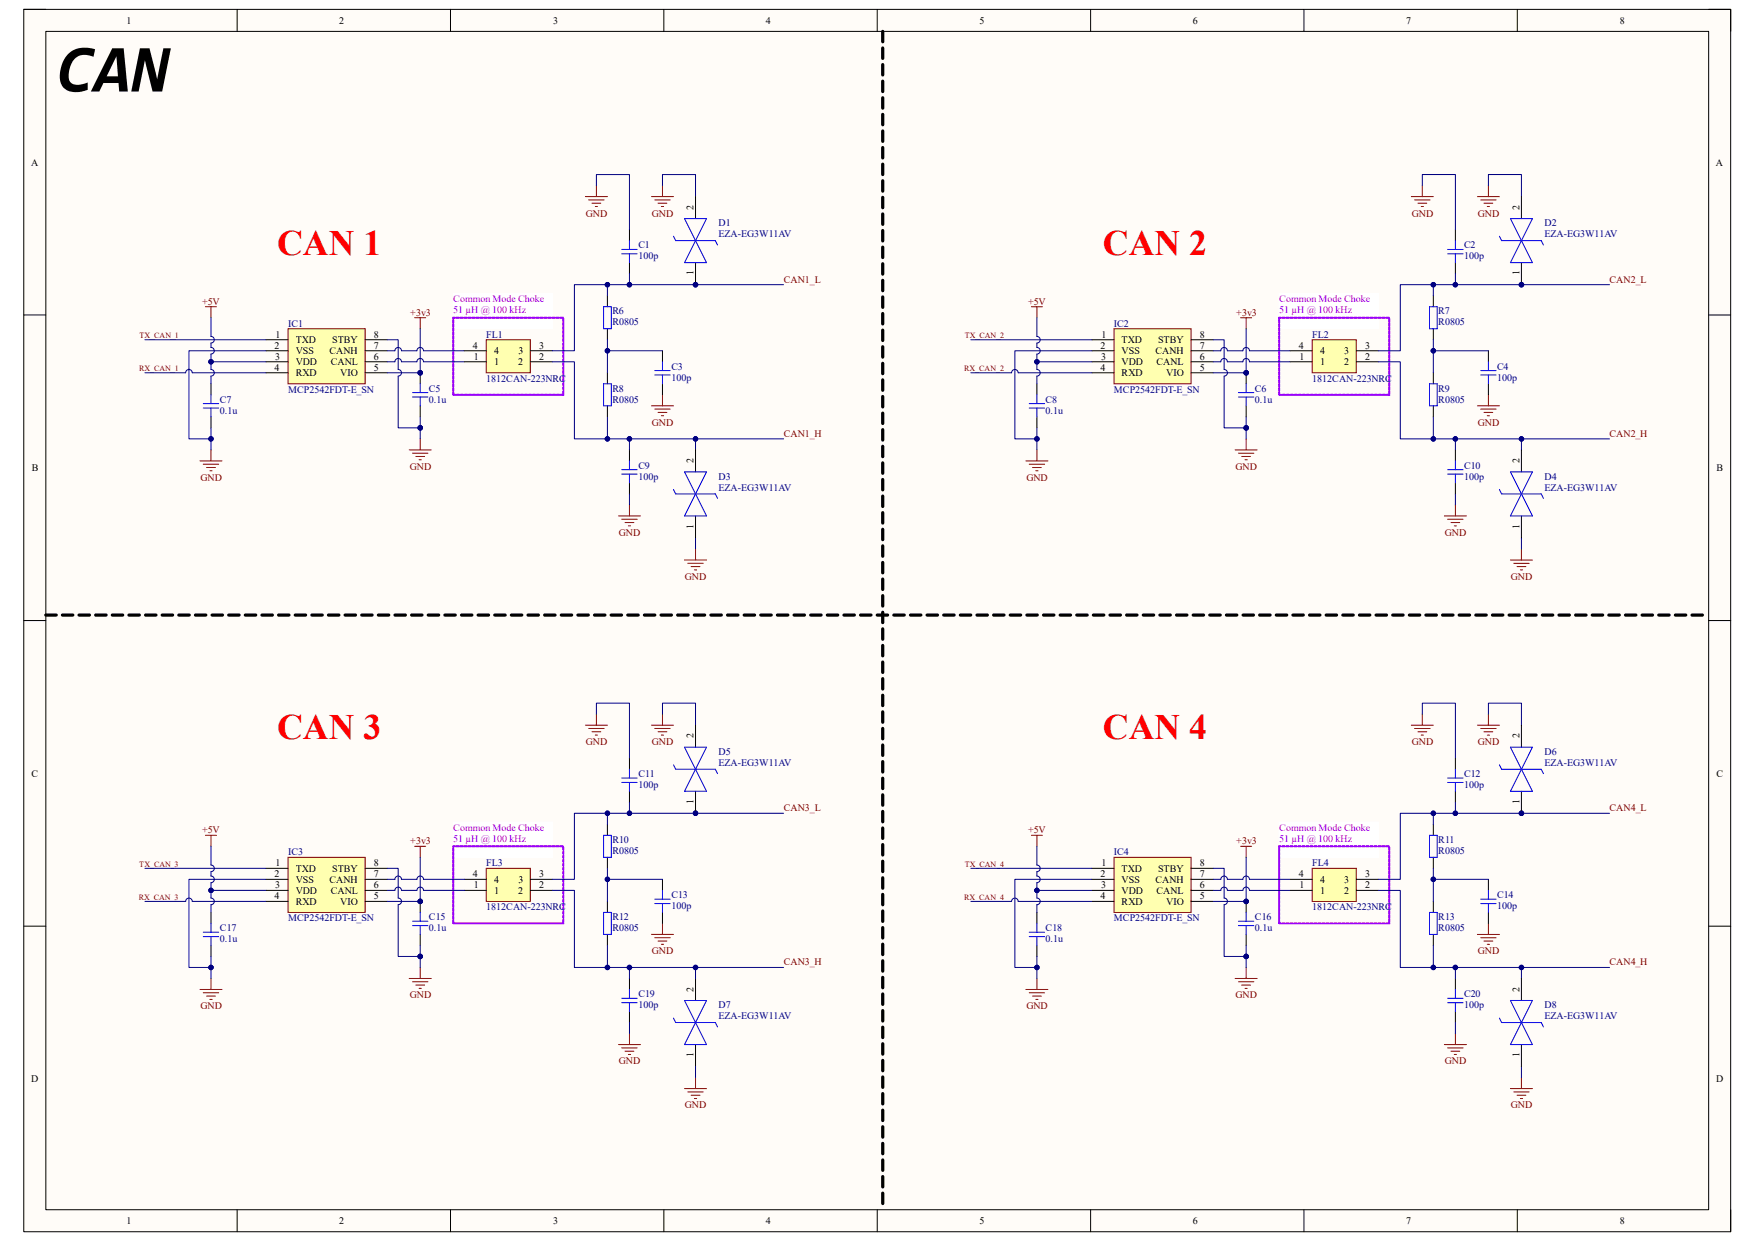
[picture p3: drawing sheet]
<svg xmlns="http://www.w3.org/2000/svg" width="297mm" height="210mm" viewBox="0 0 297 210" stroke-linecap="round" stroke-linejoin="round" font-family="sans-serif">
<defs><g id="words">
<text font-size="11.5" x="9.6" y="15.5">CAN</text>
<g font-size="6.1" fill="#f00">
<text x="46.9" y="43.1">CAN 1</text>
<text x="186.6" y="43.1">CAN 2</text>
<text x="46.9" y="125.1">CAN 3</text>
<text x="186.6" y="125.1">CAN 4</text>
</g>
<g font-size="1.7">
<text x="21.4" y="4">1</text>
<text x="57.4" y="4">2</text>
<text x="93.6" y="4">3</text>
<text x="129.6" y="4">4</text>
<text x="165.8" y="4">5</text>
<text x="201.8" y="4">6</text>
<text x="238" y="4">7</text>
<text x="274.1" y="4">8</text>
<text x="5.3" y="28">A</text>
<text x="290.4" y="28">A</text>
<text x="117.3" y="35.5" transform="rotate(-90 117.3 35.5)">2</text>
<text x="257.1" y="35.5" transform="rotate(-90 257.1 35.5)">2</text>
<text x="117.3" y="46.6" transform="rotate(-90 117.3 46.6)">1</text>
<text x="257.1" y="46.6" transform="rotate(-90 257.1 46.6)">1</text>
<text x="46.5" y="59">2</text>
<text x="46.6" y="57.1">1</text>
<text x="50" y="58.1">TXD</text>
<text x="50" y="59.9">VSS</text>
<text x="55.8" y="59.9">CANH</text>
<text x="56.2" y="58.1">STBY</text>
<text x="63.3" y="57.1">8</text>
<text x="63.3" y="59">7</text>
<text x="80" y="59">4</text>
<text x="83.6" y="59.9">4</text>
<text x="87.8" y="59.9">3</text>
<text x="91.2" y="59">3</text>
<text x="186.3" y="59">2</text>
<text x="186.4" y="57.1">1</text>
<text x="189.8" y="58.1">TXD</text>
<text x="189.8" y="59.9">VSS</text>
<text x="195.5" y="59.9">CANH</text>
<text x="196" y="58.1">STBY</text>
<text x="203.1" y="57.1">8</text>
<text x="203.1" y="59">7</text>
<text x="219.8" y="59">4</text>
<text x="223.4" y="59.9">4</text>
<text x="227.5" y="59.9">3</text>
<text x="231" y="59">3</text>
<text x="46.5" y="62.7">4</text>
<text x="46.6" y="60.9">3</text>
<text x="50" y="61.8">VDD</text>
<text x="50" y="63.7">RXD</text>
<text x="56" y="61.8">CANL</text>
<text x="57.6" y="63.7">VIO</text>
<text x="63.3" y="60.9">6</text>
<text x="63.3" y="62.7">5</text>
<text x="80.2" y="60.9">1</text>
<text x="83.6" y="61.8">1</text>
<text x="87.7" y="61.8">2</text>
<text x="91.2" y="60.9">2</text>
<text x="186.3" y="62.7">4</text>
<text x="186.4" y="60.9">3</text>
<text x="189.8" y="61.8">VDD</text>
<text x="189.8" y="63.7">RXD</text>
<text x="195.7" y="61.8">CANL</text>
<text x="197.4" y="63.7">VIO</text>
<text x="203.1" y="60.9">6</text>
<text x="203.1" y="62.7">5</text>
<text x="219.9" y="60.9">1</text>
<text x="223.4" y="61.8">1</text>
<text x="227.5" y="61.8">2</text>
<text x="231" y="60.9">2</text>
<text x="5.4" y="79.8">B</text>
<text x="117.3" y="78.4" transform="rotate(-90 117.3 78.4)">2</text>
<text x="257.1" y="78.4" transform="rotate(-90 257.1 78.4)">2</text>
<text x="290.5" y="79.8">B</text>
<text x="117.3" y="89.4" transform="rotate(-90 117.3 89.4)">1</text>
<text x="257.1" y="89.4" transform="rotate(-90 257.1 89.4)">1</text>
<text x="117.3" y="125" transform="rotate(-90 117.3 125)">2</text>
<text x="257.1" y="125" transform="rotate(-90 257.1 125)">2</text>
<text x="5.3" y="131.4">C</text>
<text x="290.5" y="131.4">C</text>
<text x="117.3" y="136" transform="rotate(-90 117.3 136)">1</text>
<text x="257.1" y="136" transform="rotate(-90 257.1 136)">1</text>
<text x="46.5" y="148.5">2</text>
<text x="46.6" y="146.6">1</text>
<text x="50" y="147.5">TXD</text>
<text x="50" y="149.4">VSS</text>
<text x="55.8" y="149.4">CANH</text>
<text x="56.2" y="147.5">STBY</text>
<text x="63.3" y="146.6">8</text>
<text x="63.3" y="148.5">7</text>
<text x="80" y="148.5">4</text>
<text x="83.6" y="149.4">4</text>
<text x="87.8" y="149.4">3</text>
<text x="91.2" y="148.5">3</text>
<text x="186.3" y="148.5">2</text>
<text x="186.4" y="146.6">1</text>
<text x="189.8" y="147.5">TXD</text>
<text x="189.8" y="149.4">VSS</text>
<text x="195.5" y="149.4">CANH</text>
<text x="196" y="147.5">STBY</text>
<text x="203.1" y="146.6">8</text>
<text x="203.1" y="148.5">7</text>
<text x="219.8" y="148.5">4</text>
<text x="223.4" y="149.4">4</text>
<text x="227.5" y="149.4">3</text>
<text x="231" y="148.5">3</text>
<text x="46.5" y="152.2">4</text>
<text x="46.6" y="150.3">3</text>
<text x="50" y="151.3">VDD</text>
<text x="50" y="153.1">RXD</text>
<text x="56" y="151.3">CANL</text>
<text x="57.6" y="153.1">VIO</text>
<text x="63.3" y="150.3">6</text>
<text x="63.3" y="152.2">5</text>
<text x="80.2" y="150.3">1</text>
<text x="83.6" y="151.3">1</text>
<text x="87.7" y="151.3">2</text>
<text x="91.2" y="150.3">2</text>
<text x="186.3" y="152.2">4</text>
<text x="186.4" y="150.3">3</text>
<text x="189.8" y="151.3">VDD</text>
<text x="189.8" y="153.1">RXD</text>
<text x="195.7" y="151.3">CANL</text>
<text x="197.4" y="153.1">VIO</text>
<text x="203.1" y="150.3">6</text>
<text x="203.1" y="152.2">5</text>
<text x="219.9" y="150.3">1</text>
<text x="223.4" y="151.3">1</text>
<text x="227.5" y="151.3">2</text>
<text x="231" y="150.3">2</text>
<text x="117.3" y="167.8" transform="rotate(-90 117.3 167.8)">2</text>
<text x="257.1" y="167.8" transform="rotate(-90 257.1 167.8)">2</text>
<text x="117.3" y="178.9" transform="rotate(-90 117.3 178.9)">1</text>
<text x="257.1" y="178.9" transform="rotate(-90 257.1 178.9)">1</text>
<text x="5.3" y="183.2">D</text>
<text x="290.4" y="183.2">D</text>
<text x="21.4" y="207.2">1</text>
<text x="57.4" y="207.2">2</text>
<text x="93.6" y="207.2">3</text>
<text x="129.6" y="207.2">4</text>
<text x="165.8" y="207.2">5</text>
<text x="201.8" y="207.2">6</text>
<text x="238" y="207.2">7</text>
<text x="274.1" y="207.2">8</text>
</g>
<g font-size="1.7" fill="#800000">
<text x="99.1" y="36.7">GND</text>
<text x="110.3" y="36.7">GND</text>
<text x="238.9" y="36.7">GND</text>
<text x="250.1" y="36.7">GND</text>
<text x="132.6" y="47.8">CAN1_L</text>
<text x="272.4" y="47.8">CAN2_L</text>
<text x="34.2" y="51.6">+5V</text>
<text x="69.4" y="53.4">+3v3</text>
<text x="174" y="51.6">+5V</text>
<text x="209.2" y="53.4">+3v3</text>
<text x="110.3" y="72.1">GND</text>
<text x="132.6" y="73.9">CAN1_H</text>
<text x="250.1" y="72.1">GND</text>
<text x="272.4" y="73.9">CAN2_H</text>
<text x="33.9" y="81.4">GND</text>
<text x="69.3" y="79.5">GND</text>
<text x="173.7" y="81.4">GND</text>
<text x="209.1" y="79.5">GND</text>
<text x="104.7" y="90.7">GND</text>
<text x="244.5" y="90.7">GND</text>
<text x="115.9" y="98.1">GND</text>
<text x="255.7" y="98.1">GND</text>
<text x="99.1" y="126.1">GND</text>
<text x="110.3" y="126.1">GND</text>
<text x="238.9" y="126.1">GND</text>
<text x="250.1" y="126.1">GND</text>
<text x="132.6" y="137.3">CAN3_L</text>
<text x="272.4" y="137.3">CAN4_L</text>
<text x="34.2" y="141">+5V</text>
<text x="69.4" y="142.9">+3v3</text>
<text x="174" y="141">+5V</text>
<text x="209.2" y="142.9">+3v3</text>
<text x="110.3" y="161.5">GND</text>
<text x="250.1" y="161.5">GND</text>
<text x="132.6" y="163.4">CAN3_H</text>
<text x="272.4" y="163.4">CAN4_H</text>
<text x="33.9" y="170.8">GND</text>
<text x="69.3" y="169">GND</text>
<text x="173.7" y="170.8">GND</text>
<text x="209.1" y="169">GND</text>
<text x="104.7" y="180.1">GND</text>
<text x="244.5" y="180.1">GND</text>
<text x="115.9" y="187.6">GND</text>
<text x="255.7" y="187.6">GND</text>
</g>
<g font-size="1.7" fill="#000080">
<text x="121.6" y="38.3">D1</text>
<text x="121.6" y="40.2">EZA-EG3W11AV</text>
<text x="261.4" y="38.3">D2</text>
<text x="261.4" y="40.2">EZA-EG3W11AV</text>
<text x="108" y="42">C1</text>
<text x="108" y="43.9">100p</text>
<text x="247.8" y="42">C2</text>
<text x="247.8" y="43.9">100p</text>
<text x="103.6" y="53.2">R6</text>
<text x="243.4" y="53.2">R7</text>
<text x="48.8" y="55.3">IC1</text>
<text x="82.3" y="57.1">FL1</text>
<text x="103.6" y="55.1">R0805</text>
<text x="188.5" y="55.3">IC2</text>
<text x="222.1" y="57.1">FL2</text>
<text x="243.4" y="55.1">R0805</text>
<text x="82.3" y="64.6">1812CAN-223NRC</text>
<text x="113.6" y="62.6">C3</text>
<text x="113.6" y="64.4">100p</text>
<text x="222.1" y="64.6">1812CAN-223NRC</text>
<text x="253.4" y="62.6">C4</text>
<text x="253.4" y="64.4">100p</text>
<text x="37.2" y="68.2">C7</text>
<text x="37.2" y="70">0.1u</text>
<text x="48.8" y="66.5">MCP2542FDT-E_SN</text>
<text x="72.6" y="66.3">C5</text>
<text x="72.6" y="68.2">0.1u</text>
<text x="103.6" y="66.3">R8</text>
<text x="103.6" y="68.2">R0805</text>
<text x="177" y="68.2">C8</text>
<text x="177" y="70">0.1u</text>
<text x="188.5" y="66.5">MCP2542FDT-E_SN</text>
<text x="212.4" y="66.3">C6</text>
<text x="212.4" y="68.2">0.1u</text>
<text x="243.4" y="66.3">R9</text>
<text x="243.4" y="68.2">R0805</text>
<text x="108" y="79.3">C9</text>
<text x="108" y="81.2">100p</text>
<text x="121.6" y="81.2">D3</text>
<text x="121.6" y="83.1">EZA-EG3W11AV</text>
<text x="247.8" y="79.3">C10</text>
<text x="247.8" y="81.2">100p</text>
<text x="261.4" y="81.2">D4</text>
<text x="261.4" y="83.1">EZA-EG3W11AV</text>
<text x="108" y="131.5">C11</text>
<text x="121.6" y="127.8">D5</text>
<text x="121.6" y="129.6">EZA-EG3W11AV</text>
<text x="247.8" y="131.5">C12</text>
<text x="261.4" y="127.8">D6</text>
<text x="261.4" y="129.6">EZA-EG3W11AV</text>
<text x="108" y="133.3">100p</text>
<text x="247.8" y="133.3">100p</text>
<text x="103.6" y="142.7">R10</text>
<text x="243.4" y="142.7">R11</text>
<text x="48.8" y="144.7">IC3</text>
<text x="82.3" y="146.6">FL3</text>
<text x="103.6" y="144.6">R0805</text>
<text x="188.5" y="144.7">IC4</text>
<text x="222.1" y="146.6">FL4</text>
<text x="243.4" y="144.6">R0805</text>
<text x="48.8" y="155.9">MCP2542FDT-E_SN</text>
<text x="72.6" y="155.7">C15</text>
<text x="82.3" y="154.1">1812CAN-223NRC</text>
<text x="103.6" y="155.7">R12</text>
<text x="113.6" y="152">C13</text>
<text x="113.6" y="153.9">100p</text>
<text x="188.5" y="155.9">MCP2542FDT-E_SN</text>
<text x="212.4" y="155.7">C16</text>
<text x="222.1" y="154.1">1812CAN-223NRC</text>
<text x="243.4" y="155.7">R13</text>
<text x="253.4" y="152">C14</text>
<text x="253.4" y="153.9">100p</text>
<text x="37.2" y="157.6">C17</text>
<text x="37.2" y="159.5">0.1u</text>
<text x="72.6" y="157.6">0.1u</text>
<text x="103.6" y="157.6">R0805</text>
<text x="177" y="157.6">C18</text>
<text x="177" y="159.5">0.1u</text>
<text x="212.4" y="157.6">0.1u</text>
<text x="243.4" y="157.6">R0805</text>
<text x="108" y="168.8">C19</text>
<text x="108" y="170.6">100p</text>
<text x="121.6" y="170.6">D7</text>
<text x="121.6" y="172.5">EZA-EG3W11AV</text>
<text x="247.8" y="168.8">C20</text>
<text x="247.8" y="170.6">100p</text>
<text x="261.4" y="170.6">D8</text>
<text x="261.4" y="172.5">EZA-EG3W11AV</text>
</g>
<g font-size="1.7" fill="#90f">
<text x="76.7" y="51.2">Common Mode Choke</text>
<text x="76.7" y="53">51 µH @ 100 kHz</text>
<text x="216.5" y="51.2">Common Mode Choke</text>
<text x="216.5" y="53">51 µH @ 100 kHz</text>
<text x="76.7" y="140.6">Common Mode Choke</text>
<text x="76.7" y="142.5">51 µH @ 100 kHz</text>
<text x="216.5" y="140.6">Common Mode Choke</text>
<text x="216.5" y="142.5">51 µH @ 100 kHz</text>
</g>
<g font-size="1.4" fill="#800000">
<text x="23.6" y="57.2">TX_CAN_1</text>
<text x="163.3" y="57.2">TX_CAN_2</text>
<text x="23.5" y="62.8">RX_CAN_1</text>
<text x="163.2" y="62.8">RX_CAN_2</text>
<text x="23.6" y="146.7">TX_CAN_3</text>
<text x="163.3" y="146.7">TX_CAN_4</text>
<text x="23.5" y="152.3">RX_CAN_3</text>
<text x="163.2" y="152.3">RX_CAN_4</text>
</g>
</g></defs>
<path d="M4 1.6h288.9v206.8h-288.9z" fill-rule="evenodd" fill="#fffcf8"/>
<path d="M4 1.6h288.9v206.8h-288.9z" fill="none" stroke="#000" stroke-width=".17"/>
<path d="M7.8 5.3h281.4v199.4h-281.4z" fill-rule="evenodd" fill="#fffcf8"/>
<g fill="none" stroke="#000" stroke-width=".17">
<path d="M4 1.6h3.7M7.8 5.3h281.4v199.4h-281.4zM40.1 1.6v3.7M76.2 1.6v3.7M112.3 1.6v3.7M148.5 1.6v3.7M184.6 1.6v3.7M220.7 1.6v3.7M256.8 1.6v3.7M289.2 1.6h3.7v3.7M4 53.3h3.7M289.2 53.3h3.7"/>
<path d="M4 105h3.8M289.2 105h3.7M4 156.7h3.8M289.2 156.7h3.7M40.1 204.7v3.7M76.2 204.7v3.7M112.4 204.7v3.7M148.5 204.7v3.7M184.6 204.7v3.7M220.7 204.7v3.7M256.8 204.7v3.7M292.9 204.7v3.7"/>
</g>
<path d="M76.7 49.7h16.8v5.9h-16.8z" fill-rule="evenodd" fill="#fff"/>
<path d="M76.7 49.7h16.8v5.9h-16.8z" fill="none" stroke="#fff" stroke-width=".17"/>
<path d="M106.5 38.9v1.8M102.8 50v1.9M102.8 55.6v1.9M106.5 44.4v1.9M112.1 59.4v1.8M102.8 63.1v1.8M102.8 68.7v1.8M106.5 76.1v1.9M112.1 64.9v1.9M106.5 81.7v1.9" fill="none" stroke="#000" stroke-width=".17"/>
<g fill="none" stroke="#00f" stroke-width=".17">
<path d="M102.1 51.9h1.4v3.7h-1.4zM105.2 42.2h2.6M105.2 43h2.6M106.5 40.7v1.5M106.5 43v1.4M102.1 64.9h1.4v3.8h-1.4zM105.2 79.5h2.6M106.5 78v1.5M110.8 62.7h2.6M110.8 63.5h2.6M112.1 61.2v1.5M112.1 63.5v1.4"/>
<path d="M105.2 80.2h2.6M106.5 80.2v1.5"/>
</g>
<g fill="none" stroke="#800000" stroke-width=".17">
<path d="M99.1 33.3h3.7M99.6 33.8h2.6M100.2 34.4h1.5M100.7 34.9h.4M100.9 31.4v1.9M110.3 33.3h3.7M110.8 33.8h2.6M111.4 34.4h1.5M111.9 34.9h.4M112.1 31.4v1.9M34.8 51.9h1.8M35.7 51.9v1.9"/>
<path d="M110.3 68.7h3.7M110.8 69.2h2.6M111.4 69.8h1.5M111.9 70.4h.4M112.1 66.8v1.9M104.7 87.3h3.7M105.2 87.9h2.6M105.8 88.4h1.5M106.3 89h.4M106.5 85.4v1.9M115.8 94.8h3.8M116.4 95.3h2.6"/>
<path d="M117 95.9h1.5M117.5 96.4h.4M117.7 92.9v1.9"/>
</g>
<circle cx="71.1" cy="63.1" r=".37" fill="#000080"/>
<circle cx="71.1" cy="63.1" r=".37" fill="none" stroke="#000080" stroke-width=".17"/>
<path d="M71.1 63.1v1.8M71.1 68.7v1.8" fill="none" stroke="#000" stroke-width=".17"/>
<circle cx="71.1" cy="63.1" r=".37" fill="#000080"/>
<circle cx="71.1" cy="63.1" r=".37" fill="none" stroke="#000080" stroke-width=".17"/>
<path d="M34.4 69h2.6M34.4 68.3h2.6M35.7 66.8v1.5M35.7 69v1.5M69.8 67.2h2.6M69.8 66.4h2.6M71.1 64.9v1.5M71.1 67.2v1.5" fill="none" stroke="#00f" stroke-width=".17"/>
<path d="M35.7 64.9v1.9M35.7 70.5v1.9" fill="none" stroke="#000" stroke-width=".17"/>
<path d="M70.2 53.8h1.8M71.1 53.8v1.8M33.8 78h3.8M34.4 78.6h2.6M35 79.1h1.5M35.5 79.7h.4M35.7 76.1v1.9M69.3 76.1h3.7M69.8 76.7h2.6M70.4 77.2h1.5M70.9 77.8h.4M71.1 74.3v1.8" fill="none" stroke="#800000" stroke-width=".17"/>
<path d="M48.7 55.6h13.1v9.3h-13.1z" fill-rule="evenodd" fill="#ffffb0"/>
<path d="M48.7 55.6h13.1v9.3h-13.1z" fill="none" stroke="#800000" stroke-width=".17"/>
<path d="M45 57.5h3.7M45 59.4h3.7M61.8 57.5h3.7M61.8 59.4h3.7M45 61.2h3.7M45 63.1h3.7M61.8 61.2h3.7M61.8 63.1h3.7" fill="none" stroke="#000" stroke-width=".17"/>
<path d="M76.6 66.3h.2v.5h-.2zM76.6 65.6h.2v.5h-.2zM76.6 64.9h.2v.6h-.2zM76.6 64.3h.2v.5h-.2zM76.6 63.6h.2v.5h-.2zM76.6 62.9h.2v.5h-.2zM76.6 62.2h.2v.5h-.2zM76.6 61.6h.2v.5h-.2zM76.6 60.9h.2v.5h-.2zM76.6 60.2h.2v.5h-.2zM76.6 59.5h.2v.5h-.2zM76.6 58.9h.2v.5h-.2zM76.6 58.2h.2v.5h-.2zM76.6 57.5h.2v.5h-.2zM76.6 56.8h.2v.5h-.2zM76.6 56.1h.2v.6h-.2zM76.6 55.5h.2v.5h-.2zM76.6 54.8h.2v.5h-.2zM76.6 54.1h.2v.5h-.2zM76.6 53.7h.4v.2h-.3l.1-.1v.1h-.2zM77.2 53.7h.5v.2h-.5zM77.9 53.7h.5v.2h-.5zM78.6 53.7h.5v.2h-.5zM79.2 53.7h.5v.2h-.5zM79.9 53.7h.5v.2h-.5zM80.6 53.7h.5v.2h-.5zM81.3 53.7h.5v.2h-.5zM81.9 53.7h.6v.2h-.6zM82.6 53.7h.5v.2h-.5zM83.3 53.7h.5v.2h-.5zM84 53.7h.5v.2h-.5zM84.7 53.7h.5v.2h-.5zM85.3 53.7h.5v.2h-.5zM86 53.7h.5v.2h-.5zM86.7 53.7h.5v.2h-.5zM87.4 53.7h.5v.2h-.5zM88 53.7h.6v.2h-.6zM88.7 53.7h.5v.2h-.5zM89.4 53.7h.5v.2h-.5zM90.1 53.7h.5v.2h-.5zM90.8 53.7h.5v.2h-.5zM91.4 53.7h.5v.2h-.5zM92.1 53.7h.5v.2h-.5zM92.8 53.7h.5v.2h-.5zM93.5 53.7h.5v.2h-.5zM94.1 53.7h.5v.2h-.5zM94.8 53.7h.5v.2h-.5zM95.3 53.9h.1v.5h-.1zM95.3 54.6h.1v.5h-.1zM95.3 55.3h.1v.5h-.1zM95.3 56h.1v.5h-.1zM95.3 56.6h.1v.5h-.1zM95.3 57.3h.1v.5h-.1zM95.3 58h.1v.5h-.1zM95.3 58.7h.1v.5h-.1zM95.3 59.3h.1v.5h-.1zM95.3 60h.1v.5h-.1zM95.3 60.7h.1v.5h-.1zM95.3 61.4h.1v.5h-.1zM95.3 62.1h.1v.5h-.1zM95.3 62.7h.1v.5h-.1zM95.3 63.4h.1v.5h-.1zM95.3 64.1h.1v.5h-.1zM95.3 64.8h.1v.5h-.1zM95.3 65.4h.1v.5h-.1zM95.3 66.1h.1v.5h-.1zM94.9 66.7h.4v.1h.1v.1h-.5zM94.2 66.7h.5v.2h-.5zM93.5 66.7h.5v.2h-.5zM92.8 66.7h.5v.2h-.5zM92.1 66.7h.6v.2h-.6zM91.5 66.7h.5v.2h-.5zM90.8 66.7h.5v.2h-.5zM90.1 66.7h.5v.2h-.5zM89.4 66.7h.5v.2h-.5zM88.8 66.7h.5v.2h-.5zM88.1 66.7h.5v.2h-.5zM87.4 66.7h.5v.2h-.5zM86.7 66.7h.5v.2h-.5zM86.1 66.7h.5v.2h-.5zM85.4 66.7h.5v.2h-.5zM84.7 66.7h.5v.2h-.5zM84 66.7h.5v.2h-.5zM83.3 66.7h.6v.2h-.6zM82.7 66.7h.5v.2h-.5zM82 66.7h.5v.2h-.5zM81.3 66.7h.5v.2h-.5zM80.6 66.7h.5v.2h-.5zM80 66.7h.5v.2h-.5zM79.3 66.7h.5v.2h-.5zM78.6 66.7h.5v.2h-.5zM77.9 66.7h.5v.2h-.5zM77.2 66.7h.6v.2h-.6zM76.7 66.7h.4v.2h-.4z" fill="#90f" stroke="#90f" stroke-width=".17"/>
<path d="M76.7 139.1h16.8v6h-16.8z" fill-rule="evenodd" fill="#fff"/>
<path d="M76.7 139.1h16.8v6h-16.8z" fill="none" stroke="#fff" stroke-width=".17"/>
<path d="M102.8 139.5v1.9M106.5 128.3v1.9M106.5 133.9v1.9M102.8 145.1v1.8M102.8 152.5v1.9M102.8 158.1v1.9M112.1 148.8v1.9M112.1 154.4v1.9M106.5 165.6v1.8M106.5 171.2v1.8" fill="none" stroke="#000" stroke-width=".17"/>
<g fill="none" stroke="#00f" stroke-width=".17">
<path d="M105.2 131.7h2.6M105.2 132.4h2.6M106.5 130.2v1.5M106.5 132.4v1.5M102.1 141.4h1.4v3.7h-1.4zM102.1 154.4h1.4v3.7h-1.4zM110.8 152.2h2.6M110.8 152.9h2.6M112.1 150.7v1.5M112.1 152.9v1.5M105.2 168.9h2.6M105.2 169.7h2.6"/>
<path d="M106.5 167.4v1.5M106.5 169.7v1.5"/>
</g>
<g fill="none" stroke="#800000" stroke-width=".17">
<path d="M99.1 122.7h3.7M99.6 123.3h2.6M100.2 123.8h1.5M100.7 124.4h.4M100.9 120.9v1.8M110.3 122.7h3.7M110.8 123.3h2.6M111.4 123.8h1.5M111.9 124.4h.4M112.1 120.9v1.8M34.8 141.4h1.8M35.7 141.4v1.8"/>
<path d="M110.3 158.1h3.7M110.8 158.7h2.6M111.4 159.3h1.5M111.9 159.8h.4M112.1 156.3v1.8M104.7 176.8h3.7M105.2 177.3h2.6M105.8 177.9h1.5M106.3 178.4h.4M106.5 174.9v1.9M115.8 184.2h3.8M116.4 184.8h2.6"/>
<path d="M117 185.3h1.5M117.5 185.9h.4M117.7 182.4v1.8"/>
</g>
<circle cx="71.1" cy="152.5" r=".37" fill="#000080"/>
<circle cx="71.1" cy="152.5" r=".37" fill="none" stroke="#000080" stroke-width=".17"/>
<path d="M71.1 152.5v1.9M71.1 158.1v1.9" fill="none" stroke="#000" stroke-width=".17"/>
<circle cx="71.1" cy="152.5" r=".37" fill="#000080"/>
<circle cx="71.1" cy="152.5" r=".37" fill="none" stroke="#000080" stroke-width=".17"/>
<path d="M34.4 158.5h2.6M34.4 157.8h2.6M35.7 156.3v1.5M35.7 158.5v1.5M69.8 156.6h2.6M69.8 155.9h2.6M71.1 154.4v1.5M71.1 156.6v1.5" fill="none" stroke="#00f" stroke-width=".17"/>
<path d="M35.7 154.4v1.9M35.7 160v1.9" fill="none" stroke="#000" stroke-width=".17"/>
<path d="M70.2 143.2h1.8M71.1 143.2v1.9M33.8 167.4h3.8M34.4 168h2.6M35 168.6h1.5M35.5 169.1h.4M35.7 165.6v1.8M69.3 165.6h3.7M69.8 166.1h2.6M70.4 166.7h1.5M70.9 167.3h.4M71.1 163.7v1.9" fill="none" stroke="#800000" stroke-width=".17"/>
<path d="M48.8 145.1h13v9.3h-13z" fill-rule="evenodd" fill="#ffffb0"/>
<path d="M48.8 145.1h13v9.3h-13z" fill="none" stroke="#800000" stroke-width=".17"/>
<path d="M45 146.9h3.8M45 148.8h3.8M45 150.7h3.8M45 152.5h3.8M61.8 146.9h3.7M61.8 148.8h3.7M61.8 150.7h3.7M61.8 152.5h3.7" fill="none" stroke="#000" stroke-width=".17"/>
<path d="M76.6 155.8h.2v.5h-.2zM76.6 155.1h.2v.5h-.2zM76.6 154.4h.2v.5h-.2zM76.6 153.7h.2v.5h-.2zM76.6 153.1h.2v.5h-.2zM76.6 152.4h.2v.5h-.2zM76.6 151.7h.2v.5h-.2zM76.6 151h.2v.5h-.2zM76.6 150.3h.2v.5h-.2zM76.6 149.7h.2v.5h-.2zM76.6 149h.2v.5h-.2zM76.6 148.3h.2v.5h-.2zM76.6 147.6h.2v.5h-.2zM76.6 147h.2v.5h-.2zM76.6 146.3h.2v.5h-.2zM76.6 145.6h.2v.5h-.2zM76.6 144.9h.2v.5h-.2zM76.6 144.2h.2v.6h-.2zM76.6 143.6h.2v.5h-.2zM76.6 143.1h.4v.2h-.3l.1-.1v.2h-.2zM77.2 143.1h.5v.2h-.5zM77.9 143.1h.5v.2h-.5zM78.6 143.1h.5v.2h-.5zM79.2 143.1h.5v.2h-.5zM79.9 143.1h.5v.2h-.5zM80.6 143.1h.5v.2h-.5zM81.3 143.1h.5v.2h-.5zM81.9 143.1h.6v.2h-.6zM82.6 143.1h.5v.2h-.5zM83.3 143.1h.5v.2h-.5zM84 143.1h.5v.2h-.5zM84.7 143.1h.5v.2h-.5zM85.3 143.1h.5v.2h-.5zM86 143.1h.5v.2h-.5zM86.7 143.1h.5v.2h-.5zM87.4 143.1h.5v.2h-.5zM88 143.1h.6v.2h-.6zM88.7 143.1h.5v.2h-.5zM89.4 143.1h.5v.2h-.5zM90.1 143.1h.5v.2h-.5zM90.8 143.1h.5v.2h-.5zM91.4 143.1h.5v.2h-.5zM92.1 143.1h.5v.2h-.5zM92.8 143.1h.5v.2h-.5zM93.5 143.1h.5v.2h-.5zM94.1 143.1h.5v.2h-.5zM94.8 143.1h.5v.2h-.5zM95.3 143.4h.1v.5h-.1zM95.3 144.1h.1v.5h-.1zM95.3 144.7h.1v.5h-.1zM95.3 145.4h.1v.5h-.1zM95.3 146.1h.1v.5h-.1zM95.3 146.8h.1v.5h-.1zM95.3 147.4h.1v.5h-.1zM95.3 148.1h.1v.5h-.1zM95.3 148.8h.1v.5h-.1zM95.3 149.5h.1v.5h-.1zM95.3 150.2h.1v.5h-.1zM95.3 150.8h.1v.5h-.1zM95.3 151.5h.1v.5h-.1zM95.3 152.2h.1v.5h-.1zM95.3 152.9h.1v.5h-.1zM95.3 153.5h.1v.5h-.1zM95.3 154.2h.1v.5h-.1zM95.3 154.9h.1v.5h-.1zM95.3 155.6h.1v.5h-.1zM94.9 156.2h.4v.1l.1-.1v.2h-.5zM94.2 156.2h.5v.2h-.5zM93.5 156.2h.5v.2h-.5zM92.8 156.2h.5v.2h-.5zM92.1 156.2h.6v.2h-.6zM91.5 156.2h.5v.2h-.5zM90.8 156.2h.5v.2h-.5zM90.1 156.2h.5v.2h-.5zM89.4 156.2h.5v.2h-.5zM88.8 156.2h.5v.2h-.5zM88.1 156.2h.5v.2h-.5zM87.4 156.2h.5v.2h-.5zM86.7 156.2h.5v.2h-.5zM86.1 156.2h.5v.2h-.5zM85.4 156.2h.5v.2h-.5zM84.7 156.2h.5v.2h-.5zM84 156.2h.5v.2h-.5zM83.3 156.2h.6v.2h-.6zM82.7 156.2h.5v.2h-.5zM82 156.2h.5v.2h-.5zM81.3 156.2h.5v.2h-.5zM80.6 156.2h.5v.2h-.5zM80 156.2h.5v.2h-.5zM79.3 156.2h.5v.2h-.5zM78.6 156.2h.5v.2h-.5zM77.9 156.2h.5v.2h-.5zM77.2 156.2h.6v.2h-.6zM76.7 156.2h.4v.2h-.4z" fill="#90f" stroke="#90f" stroke-width=".17"/>
<g fill="none" stroke="#000" stroke-width=".55">
<path d="M149.4 5.3v1.8M149.4 8.1v1.8M149.4 10.9v1.8M149.4 13.7v1.8M149.4 16.5v1.8M149.4 19.4v1.7M149.4 22.2v1.7M149.4 25v1.7M149.4 27.8v1.7M149.4 30.6v1.7M149.4 33.4v1.8M149.4 36.2v1.8"/>
<path d="M149.4 39v1.8M149.4 41.8v1.8M149.4 44.6v1.8M149.4 47.4v1.8M149.4 50.2v1.8M149.4 53.1v1.7M149.4 55.9v1.7M149.4 58.7v1.7M149.4 61.5v1.7M149.4 64.3v1.8M149.4 67.1v1.8M149.4 69.9v1.8"/>
<path d="M149.4 72.7v1.8M149.4 75.5v1.8M149.4 78.3v1.8M149.4 81.1v1.8M149.4 84v1.7M149.4 86.8v1.7M149.4 89.6v1.7M149.4 92.4v1.7M149.4 95.2v1.7M149.4 98v1.8M7.8 104.1h1.7M10.6 104.1h1.7"/>
<path d="M13.4 104.1h1.7M16.2 104.1h1.8M19 104.1h1.8M21.8 104.1h1.8M24.6 104.1h1.8M27.4 104.1h1.8M30.3 104.1h1.7M33.1 104.1h1.7M35.9 104.1h1.8M38.7 104.1h1.8M41.5 104.1h1.8M44.3 104.1h1.8"/>
<path d="M47.1 104.1h1.8M50 104.1h1.7M52.8 104.1h1.7M55.6 104.1h1.8M58.4 104.1h1.8M61.2 104.1h1.8M64 104.1h1.8M66.8 104.1h1.8M69.7 104.1h1.7M72.5 104.1h1.7M75.3 104.1h1.7M78.1 104.1h1.8"/>
<path d="M80.9 104.1h1.8M83.7 104.1h1.8M86.5 104.1h1.8M89.4 104.1h1.7M92.2 104.1h1.7M95 104.1h1.7M97.8 104.1h1.8M100.6 104.1h1.8M103.4 104.1h1.8M106.2 104.1h1.8M109.1 104.1h1.7M111.9 104.1h1.7"/>
<path d="M114.7 104.1h1.7M117.5 104.1h1.8M120.3 104.1h1.8M123.1 104.1h1.8M125.9 104.1h1.8M128.8 104.1h1.7M131.6 104.1h1.7M134.4 104.1h1.7M137.2 104.1h1.8M140 104.1h1.8M142.8 104.1h1.8M145.6 104.1h1.8"/>
<path d="M148.5 104.1h1.7M149.4 100.8v1.8M149.4 103.6v1.8M149.4 106.4v1.8M149.4 109.2v1.8M149.4 112v1.8M149.4 114.9v1.7M149.4 117.7v1.7M151.3 104.1h1.7M154.1 104.1h1.7M156.9 104.1h1.8M159.7 104.1h1.8"/>
<path d="M162.5 104.1h1.8M165.3 104.1h1.8M168.2 104.1h1.7M171 104.1h1.7M173.8 104.1h1.7M176.6 104.1h1.8M179.4 104.1h1.8M182.2 104.1h1.8M185 104.1h1.8M187.9 104.1h1.7M190.7 104.1h1.7M193.5 104.1h1.7"/>
<path d="M196.3 104.1h1.8M199.1 104.1h1.8M201.9 104.1h1.8M204.7 104.1h1.8M207.6 104.1h1.7M210.4 104.1h1.7M213.2 104.1h1.7M216 104.1h1.8M218.8 104.1h1.8M221.6 104.1h1.8M224.4 104.1h1.8M227.3 104.1h1.7"/>
<path d="M230.1 104.1h1.7M232.9 104.1h1.7M235.7 104.1h1.8M238.5 104.1h1.8M241.3 104.1h1.8M244.1 104.1h1.8M247 104.1h1.7M249.8 104.1h1.7M252.6 104.1h1.7M255.4 104.1h1.8M258.2 104.1h1.8M261 104.1h1.8"/>
<path d="M263.8 104.1h1.8M266.7 104.1h1.7M269.5 104.1h1.7M272.3 104.1h1.7M275.1 104.1h1.7M277.9 104.1h1.8M280.7 104.1h1.8M283.5 104.1h1.8M286.4 104.1h1.7M149.4 120.5v1.7M149.4 123.3v1.7M149.4 126.1v1.7"/>
<path d="M149.4 128.9v1.7M149.4 131.7v1.8M149.4 134.5v1.8M149.4 137.3v1.8M149.4 140.1v1.8M149.4 142.9v1.8M149.4 145.7v1.8M149.4 148.6v1.7M149.4 151.4v1.7M149.4 154.2v1.7M149.4 157v1.7M149.4 159.8v1.7"/>
<path d="M149.4 162.6v1.7M149.4 165.4v1.8M149.4 168.2v1.8M149.4 171v1.8M149.4 173.8v1.8M149.4 176.6v1.8M149.4 179.5v1.7M149.4 182.3v1.7M149.4 185.1v1.7M149.4 187.9v1.7M149.4 190.7v1.7M149.4 193.5v1.8"/>
<path d="M149.4 196.3v1.8M149.4 199.1v1.8M149.4 201.9v1.8"/>
</g>
<path d="M216.5 49.7h16.8v5.9h-16.8z" fill-rule="evenodd" fill="#fff"/>
<path d="M216.5 49.7h16.8v5.9h-16.8z" fill="none" stroke="#fff" stroke-width=".17"/>
<path d="M246.3 38.9v1.8M242.6 50v1.9M242.6 55.6v1.9M246.3 44.4v1.9M251.9 59.4v1.8M242.6 63.1v1.8M242.6 68.7v1.8M246.3 76.1v1.9M251.9 64.9v1.9M246.3 81.7v1.9" fill="none" stroke="#000" stroke-width=".17"/>
<g fill="none" stroke="#00f" stroke-width=".17">
<path d="M241.9 51.9h1.3v3.7h-1.3zM245 42.2h2.6M245 43h2.6M246.3 40.7v1.5M246.3 43v1.4M241.9 64.9h1.3v3.8h-1.3zM245 79.5h2.6M246.3 78v1.5M250.6 62.7h2.6M250.6 63.5h2.6M251.9 61.2v1.5M251.9 63.5v1.4"/>
<path d="M245 80.2h2.6M246.3 80.2v1.5"/>
</g>
<g fill="none" stroke="#800000" stroke-width=".17">
<path d="M238.8 33.3h3.8M239.4 33.8h2.6M240 34.4h1.5M240.5 34.9h.4M240.7 31.4v1.9M250 33.3h3.8M250.6 33.8h2.6M251.1 34.4h1.5M251.7 34.9h.4M251.9 31.4v1.9M174.6 51.9h1.8M175.5 51.9v1.9"/>
<path d="M250 68.7h3.8M250.6 69.2h2.6M251.1 69.8h1.5M251.7 70.4h.4M251.9 66.8v1.9M244.4 87.3h3.8M245 87.9h2.6M245.6 88.4h1.4M246.1 89h.4M246.3 85.4v1.9M255.6 94.8h3.7M256.2 95.3h2.6"/>
<path d="M256.7 95.9h1.5M257.3 96.4h.4M257.5 92.9v1.9"/>
</g>
<circle cx="210.9" cy="63.1" r=".37" fill="#000080"/>
<circle cx="210.9" cy="63.1" r=".37" fill="none" stroke="#000080" stroke-width=".17"/>
<path d="M210.9 63.1v1.8M210.9 68.7v1.8" fill="none" stroke="#000" stroke-width=".17"/>
<circle cx="210.9" cy="63.1" r=".37" fill="#000080"/>
<circle cx="210.9" cy="63.1" r=".37" fill="none" stroke="#000080" stroke-width=".17"/>
<path d="M174.2 69.1h2.6M174.2 68.3h2.6M175.5 66.8v1.5M175.5 69.1v1.4M209.6 67.2h2.6M209.6 66.4h2.6M210.9 64.9v1.5M210.9 67.2v1.5" fill="none" stroke="#00f" stroke-width=".17"/>
<path d="M175.5 64.9v1.9M175.5 70.5v1.9" fill="none" stroke="#000" stroke-width=".17"/>
<path d="M210 53.8h1.8M210.9 53.8v1.8M173.6 78h3.7M174.2 78.6h2.6M174.7 79.1h1.5M175.3 79.7h.4M175.5 76.1v1.9M209 76.1h3.8M209.6 76.7h2.6M210.1 77.2h1.5M210.7 77.8h.4M210.9 74.3v1.8" fill="none" stroke="#800000" stroke-width=".17"/>
<path d="M188.5 55.6h13.1v9.3h-13.1z" fill-rule="evenodd" fill="#ffffb0"/>
<path d="M188.5 55.6h13.1v9.3h-13.1z" fill="none" stroke="#800000" stroke-width=".17"/>
<path d="M184.8 57.5h3.7M184.8 59.4h3.7M201.6 57.5h3.7M201.6 59.4h3.7M184.8 61.2h3.7M184.8 63.1h3.7M201.6 61.2h3.7M201.6 63.1h3.7" fill="none" stroke="#000" stroke-width=".17"/>
<path d="M216.4 66.3h.2v.5h-.2zM216.4 65.6h.2v.5h-.2zM216.4 64.9h.2v.6h-.2zM216.4 64.3h.2v.5h-.2zM216.4 63.6h.2v.5h-.2zM216.4 62.9h.2v.5h-.2zM216.4 62.2h.2v.5h-.2zM216.4 61.6h.2v.5h-.2zM216.4 60.9h.2v.5h-.2zM216.4 60.2h.2v.5h-.2zM216.4 59.5h.2v.5h-.2zM216.4 58.9h.2v.5h-.2zM216.4 58.2h.2v.5h-.2zM216.4 57.5h.2v.5h-.2zM216.4 56.8h.2v.5h-.2zM216.4 56.1h.2v.6h-.2zM216.4 55.5h.2v.5h-.2zM216.4 54.8h.2v.5h-.2zM216.4 54.1h.2v.5h-.2zM216.4 53.7h.4v.2h-.3l.1-.1v.1h-.2zM217 53.7h.5v.2h-.5zM217.7 53.7h.5v.2h-.5zM218.3 53.7h.5v.2h-.5zM219 53.7h.5v.2h-.5zM219.7 53.7h.5v.2h-.5zM220.4 53.7h.5v.2h-.5zM221 53.7h.6v.2h-.6zM221.7 53.7h.5v.2h-.5zM222.4 53.7h.5v.2h-.5zM223.1 53.7h.5v.2h-.5zM223.8 53.7h.5v.2h-.5zM224.4 53.7h.5v.2h-.5zM225.1 53.7h.5v.2h-.5zM225.8 53.7h.5v.2h-.5zM226.5 53.7h.5v.2h-.5zM227.1 53.7h.5v.2h-.5zM227.8 53.7h.5v.2h-.5zM228.5 53.7h.5v.2h-.5zM229.2 53.7h.5v.2h-.5zM229.8 53.7h.6v.2h-.6zM230.5 53.7h.5v.2h-.5zM231.2 53.7h.5v.2h-.5zM231.9 53.7h.5v.2h-.5zM232.6 53.7h.5v.2h-.5zM233.2 53.7h.5v.2h-.5zM233.9 53.7h.5v.2h-.5zM234.6 53.7h.5v.2h-.5zM235 53.9h.2v.5h-.2zM235 54.6h.2v.5h-.2zM235 55.3h.2v.5h-.2zM235 56h.2v.5h-.2zM235 56.6h.2v.5h-.2zM235 57.3h.2v.5h-.2zM235 58h.2v.5h-.2zM235 58.7h.2v.5h-.2zM235 59.3h.2v.5h-.2zM235 60h.2v.5h-.2zM235 60.7h.2v.5h-.2zM235 61.4h.2v.5h-.2zM235 62.1h.2v.5h-.2zM235 62.7h.2v.5h-.2zM235 63.4h.2v.5h-.2zM235 64.1h.2v.5h-.2zM235 64.8h.2v.5h-.2zM235 65.4h.2v.5h-.2zM235 66.1h.2v.5h-.2zM234.6 66.7h.5l-.1 .1h.2v.1h-.6zM234 66.7h.5v.2h-.5zM233.3 66.7h.5v.2h-.5zM232.6 66.7h.5v.2h-.5zM231.9 66.7h.5v.2h-.5zM231.2 66.7h.6v.2h-.6zM230.6 66.7h.5v.2h-.5zM229.9 66.7h.5v.2h-.5zM229.2 66.7h.5v.2h-.5zM228.5 66.7h.5v.2h-.5zM227.9 66.7h.5v.2h-.5zM227.2 66.7h.5v.2h-.5zM226.5 66.7h.5v.2h-.5zM225.8 66.7h.5v.2h-.5zM225.1 66.7h.6v.2h-.6zM224.5 66.7h.5v.2h-.5zM223.8 66.7h.5v.2h-.5zM223.1 66.7h.5v.2h-.5zM222.4 66.7h.5v.2h-.5zM221.8 66.7h.5v.2h-.5zM221.1 66.7h.5v.2h-.5zM220.4 66.7h.5v.2h-.5zM219.7 66.7h.5v.2h-.5zM219.1 66.7h.5v.2h-.5zM218.4 66.7h.5v.2h-.5zM217.7 66.7h.5v.2h-.5zM217 66.7h.5v.2h-.5zM216.5 66.7h.4v.2h-.4z" fill="#90f" stroke="#90f" stroke-width=".17"/>
<path d="M216.5 139.1h16.8v6h-16.8z" fill-rule="evenodd" fill="#fff"/>
<path d="M216.5 139.1h16.8v6h-16.8z" fill="none" stroke="#fff" stroke-width=".17"/>
<path d="M242.6 139.5v1.9M246.3 128.3v1.9M246.3 133.9v1.9M242.6 145.1v1.8M242.6 152.5v1.9M242.6 158.1v1.9M251.9 148.8v1.9M251.9 154.4v1.9M246.3 165.6v1.8M246.3 171.2v1.8" fill="none" stroke="#000" stroke-width=".17"/>
<g fill="none" stroke="#00f" stroke-width=".17">
<path d="M245 131.7h2.6M245 132.4h2.6M246.3 130.2v1.5M246.3 132.4v1.5M241.9 141.4h1.3v3.7h-1.3zM241.9 154.4h1.3v3.7h-1.3zM250.6 152.2h2.6M250.6 152.9h2.6M251.9 150.7v1.5M251.9 152.9v1.5M245 168.9h2.6M245 169.7h2.6"/>
<path d="M246.3 167.4v1.5M246.3 169.7v1.5"/>
</g>
<g fill="none" stroke="#800000" stroke-width=".17">
<path d="M238.8 122.7h3.8M239.4 123.3h2.6M240 123.8h1.5M240.5 124.4h.4M240.7 120.9v1.8M250 122.7h3.8M250.6 123.3h2.6M251.1 123.8h1.5M251.7 124.4h.4M251.9 120.9v1.8M174.6 141.4h1.8M175.5 141.4v1.8"/>
<path d="M250 158.1h3.8M250.6 158.7h2.6M251.1 159.3h1.5M251.7 159.8h.4M251.9 156.3v1.8M244.4 176.8h3.8M245 177.3h2.6M245.6 177.9h1.4M246.1 178.4h.4M246.3 174.9v1.9M255.6 184.2h3.7M256.2 184.8h2.6"/>
<path d="M256.7 185.3h1.5M257.3 185.9h.4M257.5 182.4v1.8"/>
</g>
<circle cx="210.9" cy="152.5" r=".37" fill="#000080"/>
<circle cx="210.9" cy="152.5" r=".37" fill="none" stroke="#000080" stroke-width=".17"/>
<path d="M210.9 152.5v1.9M210.9 158.1v1.9" fill="none" stroke="#000" stroke-width=".17"/>
<circle cx="210.9" cy="152.5" r=".37" fill="#000080"/>
<circle cx="210.9" cy="152.5" r=".37" fill="none" stroke="#000080" stroke-width=".17"/>
<path d="M174.2 158.5h2.6M174.2 157.8h2.6M175.5 156.3v1.5M175.5 158.5v1.5M209.6 156.6h2.6M209.6 155.9h2.6M210.9 154.4v1.5M210.9 156.6v1.5" fill="none" stroke="#00f" stroke-width=".17"/>
<path d="M175.5 154.4v1.9M175.5 160v1.9" fill="none" stroke="#000" stroke-width=".17"/>
<path d="M210 143.2h1.8M210.9 143.2v1.9M173.6 167.4h3.7M174.2 168h2.6M174.7 168.6h1.5M175.3 169.1h.4M175.5 165.6v1.8M209 165.6h3.8M209.6 166.1h2.6M210.1 166.7h1.5M210.7 167.3h.4M210.9 163.7v1.9" fill="none" stroke="#800000" stroke-width=".17"/>
<path d="M188.5 145.1h13.1v9.3h-13.1z" fill-rule="evenodd" fill="#ffffb0"/>
<path d="M188.5 145.1h13.1v9.3h-13.1z" fill="none" stroke="#800000" stroke-width=".17"/>
<path d="M184.8 146.9h3.7M184.8 148.8h3.7M184.8 150.7h3.7M184.8 152.5h3.7M201.6 146.9h3.7M201.6 148.8h3.7M201.6 150.7h3.7M201.6 152.5h3.7" fill="none" stroke="#000" stroke-width=".17"/>
<path d="M216.4 155.8h.2v.5h-.2zM216.4 155.1h.2v.5h-.2zM216.4 154.4h.2v.5h-.2zM216.4 153.7h.2v.5h-.2zM216.4 153.1h.2v.5h-.2zM216.4 152.4h.2v.5h-.2zM216.4 151.7h.2v.5h-.2zM216.4 151h.2v.5h-.2zM216.4 150.3h.2v.6h-.2zM216.4 149.7h.2v.5h-.2zM216.4 149h.2v.5h-.2zM216.4 148.3h.2v.5h-.2zM216.4 147.6h.2v.5h-.2zM216.4 147h.2v.5h-.2zM216.4 146.3h.2v.5h-.2zM216.4 145.6h.2v.5h-.2zM216.4 144.9h.2v.5h-.2zM216.4 144.3h.2v.5h-.2zM216.4 143.6h.2v.5h-.2zM216.4 143.1h.4v.2h-.3l.1-.1v.2h-.2zM217 143.1h.5v.2h-.5zM217.7 143.1h.5v.2h-.5zM218.3 143.1h.5v.2h-.5zM219 143.1h.5v.2h-.5zM219.7 143.1h.5v.2h-.5zM220.4 143.1h.5v.2h-.5zM221 143.1h.6v.2h-.6zM221.7 143.1h.5v.2h-.5zM222.4 143.1h.5v.2h-.5zM223.1 143.1h.5v.2h-.5zM223.8 143.1h.5v.2h-.5zM224.4 143.1h.5v.2h-.5zM225.1 143.1h.5v.2h-.5zM225.8 143.1h.5v.2h-.5zM226.5 143.1h.5v.2h-.5zM227.1 143.1h.5v.2h-.5zM227.8 143.1h.5v.2h-.5zM228.5 143.1h.5v.2h-.5zM229.2 143.1h.5v.2h-.5zM229.8 143.1h.6v.2h-.6zM230.5 143.1h.5v.2h-.5zM231.2 143.1h.5v.2h-.5zM231.9 143.1h.5v.2h-.5zM232.6 143.1h.5v.2h-.5zM233.2 143.1h.5v.2h-.5zM233.9 143.1h.5v.2h-.5zM234.6 143.1h.5v.2h-.5zM235 143.4h.2v.5h-.2zM235 144.1h.2v.5h-.2zM235 144.7h.2v.5h-.2zM235 145.4h.2v.5h-.2zM235 146.1h.2v.5h-.2zM235 146.8h.2v.5h-.2zM235 147.4h.2v.6h-.2zM235 148.1h.2v.5h-.2zM235 148.8h.2v.5h-.2zM235 149.5h.2v.5h-.2zM235 150.2h.2v.5h-.2zM235 150.8h.2v.5h-.2zM235 151.5h.2v.5h-.2zM235 152.2h.2v.5h-.2zM235 152.9h.2v.5h-.2zM235 153.5h.2v.6h-.2zM235 154.2h.2v.5h-.2zM235 154.9h.2v.5h-.2zM235 155.6h.2v.5h-.2zM234.6 156.2h.5l-.1 .1h.2v.1h-.6zM234 156.2h.5v.2h-.5zM233.3 156.2h.5v.2h-.5zM232.6 156.2h.5v.2h-.5zM231.9 156.2h.5v.2h-.5zM231.2 156.2h.6v.2h-.6zM230.6 156.2h.5v.2h-.5zM229.9 156.2h.5v.2h-.5zM229.2 156.2h.5v.2h-.5zM228.5 156.2h.5v.2h-.5zM227.9 156.2h.5v.2h-.5zM227.2 156.2h.5v.2h-.5zM226.5 156.2h.5v.2h-.5zM225.8 156.2h.5v.2h-.5zM225.1 156.2h.6v.2h-.6zM224.5 156.2h.5v.2h-.5zM223.8 156.2h.5v.2h-.5zM223.1 156.2h.5v.2h-.5zM222.4 156.2h.5v.2h-.5zM221.8 156.2h.5v.2h-.5zM221.1 156.2h.5v.2h-.5zM220.4 156.2h.5v.2h-.5zM219.7 156.2h.5v.2h-.5zM219.1 156.2h.5v.2h-.5zM218.4 156.2h.5v.2h-.5zM217.7 156.2h.5v.2h-.5zM217 156.2h.5v.2h-.5zM216.5 156.2h.4v.2h-.4z" fill="#90f" stroke="#90f" stroke-width=".17"/>
<path d="M82.3 146.9h7.5v5.6h-7.5z" fill-rule="evenodd" fill="#ffffb0"/>
<path d="M82.3 146.9h7.5v5.6h-7.5z" fill="none" stroke="#800000" stroke-width=".17"/>
<path d="M78.6 150.7h3.7M78.6 148.8h3.7M89.8 150.7h3.7M89.8 148.8h3.7" fill="none" stroke="#000" stroke-width=".17"/>
<path d="M82.3 57.5h7.5v5.6h-7.5z" fill-rule="evenodd" fill="#ffffb0"/>
<path d="M82.3 57.5h7.5v5.6h-7.5z" fill="none" stroke="#800000" stroke-width=".17"/>
<path d="M78.6 59.4h3.7M89.8 59.4h3.7M78.6 61.2h3.7M89.8 61.2h3.7" fill="none" stroke="#000" stroke-width=".17"/>
<path d="M222.1 57.5h7.4v5.6h-7.4z" fill-rule="evenodd" fill="#ffffb0"/>
<path d="M222.1 57.5h7.4v5.6h-7.4z" fill="none" stroke="#800000" stroke-width=".17"/>
<path d="M218.3 59.4h3.8M229.5 59.4h3.8M218.3 61.2h3.8M229.5 61.2h3.8" fill="none" stroke="#000" stroke-width=".17"/>
<path d="M222.1 146.9h7.4v5.6h-7.4z" fill-rule="evenodd" fill="#ffffb0"/>
<path d="M222.1 146.9h7.4v5.6h-7.4z" fill="none" stroke="#800000" stroke-width=".17"/>
<path d="M218.3 150.7h3.8M218.3 148.8h3.8M229.5 150.7h3.8M229.5 148.8h3.8M117.7 165.6v3.7M117.7 176.8v3.7" fill="none" stroke="#000" stroke-width=".17"/>
<path d="M114 172.3l.4 .7h6.7l.3 .8M115.8 169.3l3.8 7.5h-3.8l3.8-7.5z" fill="none" stroke="#00f" stroke-width=".17"/>
<path d="M93.5 61.2h3.7v13.1h5.6v-3.8" fill="none" stroke="#000080" stroke-width=".17"/>
<circle cx="102.8" cy="74.3" r=".37" fill="#000080"/>
<g fill="none" stroke="#000080" stroke-width=".17">
<path d="M102.8 50v-1.8h-5.6v11.2h-3.7"/>
<circle cx="102.8" cy="74.3" r=".37"/>
</g>
<circle cx="102.8" cy="48.2" r=".37" fill="#000080"/>
<g fill="none" stroke="#000080" stroke-width=".17">
<path d="M102.8 59.4h9.3"/>
<circle cx="102.8" cy="48.2" r=".37"/>
</g>
<circle cx="102.8" cy="59.4" r=".37" fill="#000080"/>
<g fill="none" stroke="#000080" stroke-width=".17">
<path d="M102.8 57.5v5.6"/>
<circle cx="102.8" cy="59.4" r=".37"/>
</g>
<circle cx="102.8" cy="59.4" r=".37" fill="#000080"/>
<g fill="none" stroke="#000080" stroke-width=".17">
<path d="M106.5 46.3v1.9"/>
<circle cx="102.8" cy="59.4" r=".37"/>
</g>
<circle cx="106.5" cy="48.2" r=".37" fill="#000080"/>
<g fill="none" stroke="#000080" stroke-width=".17">
<path d="M106.5 74.3v1.8"/>
<circle cx="106.5" cy="48.2" r=".37"/>
</g>
<circle cx="106.5" cy="74.3" r=".37" fill="#000080"/>
<g fill="none" stroke="#000080" stroke-width=".17">
<path d="M117.7 74.3v1.8M106.5 83.6v1.8M117.7 91v1.9"/>
<circle cx="106.5" cy="74.3" r=".37"/>
</g>
<circle cx="117.7" cy="74.3" r=".37" fill="#000080"/>
<g fill="none" stroke="#000080" stroke-width=".17">
<path d="M71.1 55.6v7.5h-5.6"/>
<circle cx="117.7" cy="74.3" r=".37"/>
</g>
<circle cx="71.1" cy="63.1" r=".37" fill="#000080"/>
<g fill="none" stroke="#000080" stroke-width=".17">
<path d="M65.5 57.5h1.9v5a.56 .56 0 0 1 .5 .6 .56 .56 0 0 1-.5 .5v8.8h3.7"/>
<circle cx="71.1" cy="63.1" r=".37"/>
</g>
<circle cx="71.1" cy="72.4" r=".37" fill="#000080"/>
<g fill="none" stroke="#000080" stroke-width=".17">
<path d="M71.1 70.5v1.9"/>
<circle cx="71.1" cy="72.4" r=".37"/>
</g>
<circle cx="71.1" cy="72.4" r=".37" fill="#000080"/>
<g fill="none" stroke="#000080" stroke-width=".17">
<path d="M71.1 72.4v1.9"/>
<circle cx="71.1" cy="72.4" r=".37"/>
</g>
<circle cx="71.1" cy="72.4" r=".37" fill="#000080"/>
<g fill="none" stroke="#000080" stroke-width=".17">
<path d="M35.7 61.2h9.3"/>
<circle cx="71.1" cy="72.4" r=".37"/>
</g>
<circle cx="35.7" cy="61.2" r=".37" fill="#000080"/>
<g fill="none" stroke="#000080" stroke-width=".17">
<path d="M45 59.4h-13v14.9h3.7"/>
<circle cx="35.7" cy="61.2" r=".37"/>
</g>
<circle cx="35.7" cy="74.3" r=".37" fill="#000080"/>
<g fill="none" stroke="#000080" stroke-width=".17">
<path d="M24.5 57.5h20.5M65.5 59.4h1.3a.56 .56 0 0 1 .6-.6 .56 .56 0 0 1 .5 .6h2.7a.56 .56 0 0 1 .5-.6 .56 .56 0 0 1 .6 .6h6.9M102.8 48.2h29.8M24.5 63.1h6.9a.56 .56 0 0 1 .6-.6 .56 .56 0 0 1 .5 .6h12.5M65.5 61.2h1.3a.56 .56 0 0 1 .6-.5 .56 .56 0 0 1 .5 .5h2.7a.56 .56 0 0 1 .5-.5 .56 .56 0 0 1 .6 .5h6.9"/>
<circle cx="35.7" cy="74.3" r=".37"/>
</g>
<circle cx="102.8" cy="48.2" r=".37" fill="#000080"/>
<circle cx="102.8" cy="48.2" r=".37" fill="none" stroke="#000080" stroke-width=".17"/>
<circle cx="106.5" cy="48.2" r=".37" fill="#000080"/>
<circle cx="106.5" cy="48.2" r=".37" fill="none" stroke="#000080" stroke-width=".17"/>
<circle cx="117.7" cy="48.2" r=".37" fill="#000080"/>
<g fill="none" stroke="#000080" stroke-width=".17">
<path d="M102.8 74.3h29.8"/>
<circle cx="117.7" cy="48.2" r=".37"/>
</g>
<circle cx="102.8" cy="74.3" r=".37" fill="#000080"/>
<circle cx="102.8" cy="74.3" r=".37" fill="none" stroke="#000080" stroke-width=".17"/>
<circle cx="106.5" cy="74.3" r=".37" fill="#000080"/>
<circle cx="106.5" cy="74.3" r=".37" fill="none" stroke="#000080" stroke-width=".17"/>
<circle cx="117.7" cy="74.3" r=".37" fill="#000080"/>
<g fill="none" stroke="#000080" stroke-width=".17">
<path d="M35.7 72.4v3.7"/>
<circle cx="117.7" cy="74.3" r=".37"/>
</g>
<circle cx="35.7" cy="74.3" r=".37" fill="#000080"/>
<g fill="none" stroke="#000080" stroke-width=".17">
<path d="M35.7 53.8v3.1a.56 .56 0 0 1 .6 .6 .56 .56 0 0 1-.6 .6v.7a.56 .56 0 0 1 .6 .6 .56 .56 0 0 1-.6 .5v2.6a.56 .56 0 0 1 .6 .6 .56 .56 0 0 1-.6 .5v1.3"/>
<circle cx="35.7" cy="74.3" r=".37"/>
</g>
<circle cx="35.7" cy="61.2" r=".37" fill="#000080"/>
<g fill="none" stroke="#000080" stroke-width=".17">
<path d="M100.9 31.4v-1.9h5.6v9.4M112.1 31.4v-1.9h5.6v3.8M93.5 150.7h3.7v13h5.6v-3.7"/>
<circle cx="35.7" cy="61.2" r=".37"/>
</g>
<circle cx="102.8" cy="163.7" r=".37" fill="#000080"/>
<g fill="none" stroke="#000080" stroke-width=".17">
<path d="M102.8 139.5v-1.9h-5.6v11.2h-3.7"/>
<circle cx="102.8" cy="163.7" r=".37"/>
</g>
<circle cx="102.8" cy="137.6" r=".37" fill="#000080"/>
<g fill="none" stroke="#000080" stroke-width=".17">
<path d="M102.8 148.8h9.3"/>
<circle cx="102.8" cy="137.6" r=".37"/>
</g>
<circle cx="102.8" cy="148.8" r=".37" fill="#000080"/>
<g fill="none" stroke="#000080" stroke-width=".17">
<path d="M102.8 146.9v5.6"/>
<circle cx="102.8" cy="148.8" r=".37"/>
</g>
<circle cx="102.8" cy="148.8" r=".37" fill="#000080"/>
<g fill="none" stroke="#000080" stroke-width=".17">
<path d="M106.5 135.8v1.8"/>
<circle cx="102.8" cy="148.8" r=".37"/>
</g>
<circle cx="106.5" cy="137.6" r=".37" fill="#000080"/>
<g fill="none" stroke="#000080" stroke-width=".17">
<path d="M106.5 163.7v1.9"/>
<circle cx="106.5" cy="137.6" r=".37"/>
</g>
<circle cx="106.5" cy="163.7" r=".37" fill="#000080"/>
<g fill="none" stroke="#000080" stroke-width=".17">
<path d="M106.5 173v1.9M117.7 163.7v1.9M117.7 180.5v1.9"/>
<circle cx="106.5" cy="163.7" r=".37"/>
</g>
<circle cx="117.7" cy="163.7" r=".37" fill="#000080"/>
<g fill="none" stroke="#000080" stroke-width=".17">
<path d="M71.1 145.1v7.4h-5.6"/>
<circle cx="117.7" cy="163.7" r=".37"/>
</g>
<circle cx="71.1" cy="152.5" r=".37" fill="#000080"/>
<g fill="none" stroke="#000080" stroke-width=".17">
<path d="M65.5 146.9h1.9v5.1a.56 .56 0 0 1 .5 .5 .56 .56 0 0 1-.5 .6v8.8h3.7"/>
<circle cx="71.1" cy="152.5" r=".37"/>
</g>
<circle cx="71.1" cy="161.9" r=".37" fill="#000080"/>
<g fill="none" stroke="#000080" stroke-width=".17">
<path d="M71.1 160v1.9"/>
<circle cx="71.1" cy="161.9" r=".37"/>
</g>
<circle cx="71.1" cy="161.9" r=".37" fill="#000080"/>
<g fill="none" stroke="#000080" stroke-width=".17">
<path d="M71.1 161.9v1.8"/>
<circle cx="71.1" cy="161.9" r=".37"/>
</g>
<circle cx="71.1" cy="161.9" r=".37" fill="#000080"/>
<g fill="none" stroke="#000080" stroke-width=".17">
<path d="M35.7 150.7h9.3"/>
<circle cx="71.1" cy="161.9" r=".37"/>
</g>
<circle cx="35.7" cy="150.7" r=".37" fill="#000080"/>
<g fill="none" stroke="#000080" stroke-width=".17">
<path d="M45 148.8h-13v14.9h3.7"/>
<circle cx="35.7" cy="150.7" r=".37"/>
</g>
<circle cx="35.7" cy="163.7" r=".37" fill="#000080"/>
<g fill="none" stroke="#000080" stroke-width=".17">
<path d="M102.8 137.6h29.8M24.5 152.5h6.9a.56 .56 0 0 1 .6-.5 .56 .56 0 0 1 .5 .5h12.5M24.5 146.9h20.5M65.5 148.8h1.3a.56 .56 0 0 1 .6-.5 .56 .56 0 0 1 .5 .5h2.7a.56 .56 0 0 1 .5-.5 .56 .56 0 0 1 .6 .5h6.9M65.5 150.7h1.3a.56 .56 0 0 1 .6-.6 .56 .56 0 0 1 .5 .6h2.7a.56 .56 0 0 1 .5-.6 .56 .56 0 0 1 .6 .6h6.9"/>
<circle cx="35.7" cy="163.7" r=".37"/>
</g>
<circle cx="102.8" cy="137.6" r=".37" fill="#000080"/>
<circle cx="102.8" cy="137.6" r=".37" fill="none" stroke="#000080" stroke-width=".17"/>
<circle cx="106.5" cy="137.6" r=".37" fill="#000080"/>
<circle cx="106.5" cy="137.6" r=".37" fill="none" stroke="#000080" stroke-width=".17"/>
<circle cx="117.7" cy="137.6" r=".37" fill="#000080"/>
<g fill="none" stroke="#000080" stroke-width=".17">
<path d="M102.8 163.7h29.8"/>
<circle cx="117.7" cy="137.6" r=".37"/>
</g>
<circle cx="102.8" cy="163.7" r=".37" fill="#000080"/>
<circle cx="102.8" cy="163.7" r=".37" fill="none" stroke="#000080" stroke-width=".17"/>
<circle cx="106.5" cy="163.7" r=".37" fill="#000080"/>
<circle cx="106.5" cy="163.7" r=".37" fill="none" stroke="#000080" stroke-width=".17"/>
<circle cx="117.7" cy="163.7" r=".37" fill="#000080"/>
<g fill="none" stroke="#000080" stroke-width=".17">
<path d="M35.7 161.9v3.7"/>
<circle cx="117.7" cy="163.7" r=".37"/>
</g>
<circle cx="35.7" cy="163.7" r=".37" fill="#000080"/>
<g fill="none" stroke="#000080" stroke-width=".17">
<path d="M35.7 143.2v3.2a.56 .56 0 0 1 .6 .6 .56 .56 0 0 1-.6 .5v.8a.56 .56 0 0 1 .6 .5 .56 .56 0 0 1-.6 .6v2.6a.56 .56 0 0 1 .6 .5 .56 .56 0 0 1-.6 .6v1.3"/>
<circle cx="35.7" cy="163.7" r=".37"/>
</g>
<circle cx="35.7" cy="150.7" r=".37" fill="#000080"/>
<g fill="none" stroke="#000080" stroke-width=".17">
<path d="M233.3 61.2h3.7v13.1h5.6v-3.8M100.9 120.9v-1.9h5.6v9.3M112.1 120.9v-1.9h5.6v3.7"/>
<circle cx="35.7" cy="150.7" r=".37"/>
</g>
<circle cx="242.6" cy="74.3" r=".37" fill="#000080"/>
<g fill="none" stroke="#000080" stroke-width=".17">
<path d="M242.6 50v-1.8h-5.6v11.2h-3.7"/>
<circle cx="242.6" cy="74.3" r=".37"/>
</g>
<circle cx="242.6" cy="48.2" r=".37" fill="#000080"/>
<g fill="none" stroke="#000080" stroke-width=".17">
<path d="M242.6 59.4h9.3"/>
<circle cx="242.6" cy="48.2" r=".37"/>
</g>
<circle cx="242.6" cy="59.4" r=".37" fill="#000080"/>
<g fill="none" stroke="#000080" stroke-width=".17">
<path d="M242.6 57.5v5.6"/>
<circle cx="242.6" cy="59.4" r=".37"/>
</g>
<circle cx="242.6" cy="59.4" r=".37" fill="#000080"/>
<g fill="none" stroke="#000080" stroke-width=".17">
<path d="M246.3 46.3v1.9"/>
<circle cx="242.6" cy="59.4" r=".37"/>
</g>
<circle cx="246.3" cy="48.2" r=".37" fill="#000080"/>
<g fill="none" stroke="#000080" stroke-width=".17">
<path d="M246.3 74.3v1.8"/>
<circle cx="246.3" cy="48.2" r=".37"/>
</g>
<circle cx="246.3" cy="74.3" r=".37" fill="#000080"/>
<g fill="none" stroke="#000080" stroke-width=".17">
<path d="M257.5 74.3v1.8M246.3 83.6v1.8M257.5 91v1.9"/>
<circle cx="246.3" cy="74.3" r=".37"/>
</g>
<circle cx="257.5" cy="74.3" r=".37" fill="#000080"/>
<g fill="none" stroke="#000080" stroke-width=".17">
<path d="M210.9 55.6v7.5h-5.6"/>
<circle cx="257.5" cy="74.3" r=".37"/>
</g>
<circle cx="210.9" cy="63.1" r=".37" fill="#000080"/>
<g fill="none" stroke="#000080" stroke-width=".17">
<path d="M205.3 57.5h1.9v5a.56 .56 0 0 1 .5 .6 .56 .56 0 0 1-.5 .5v8.8h3.7"/>
<circle cx="210.9" cy="63.1" r=".37"/>
</g>
<circle cx="210.9" cy="72.4" r=".37" fill="#000080"/>
<g fill="none" stroke="#000080" stroke-width=".17">
<path d="M210.9 70.5v1.9"/>
<circle cx="210.9" cy="72.4" r=".37"/>
</g>
<circle cx="210.9" cy="72.4" r=".37" fill="#000080"/>
<g fill="none" stroke="#000080" stroke-width=".17">
<path d="M210.9 72.4v1.9"/>
<circle cx="210.9" cy="72.4" r=".37"/>
</g>
<circle cx="210.9" cy="72.4" r=".37" fill="#000080"/>
<g fill="none" stroke="#000080" stroke-width=".17">
<path d="M175.5 61.2h9.3"/>
<circle cx="210.9" cy="72.4" r=".37"/>
</g>
<circle cx="175.5" cy="61.2" r=".37" fill="#000080"/>
<g fill="none" stroke="#000080" stroke-width=".17">
<path d="M184.8 59.4h-13v14.9h3.7"/>
<circle cx="175.5" cy="61.2" r=".37"/>
</g>
<circle cx="175.5" cy="74.3" r=".37" fill="#000080"/>
<g fill="none" stroke="#000080" stroke-width=".17">
<path d="M164.3 57.5h20.5M205.3 59.4h1.3a.56 .56 0 0 1 .6-.6 .56 .56 0 0 1 .5 .6h2.6a.56 .56 0 0 1 .6-.6 .56 .56 0 0 1 .6 .6h6.8M242.6 48.2h29.8M164.3 63.1h6.9a.56 .56 0 0 1 .6-.6 .56 .56 0 0 1 .5 .6h12.5M205.3 61.2h1.3a.56 .56 0 0 1 .6-.5 .56 .56 0 0 1 .5 .5h2.6a.56 .56 0 0 1 .6-.5 .56 .56 0 0 1 .6 .5h6.8"/>
<circle cx="175.5" cy="74.3" r=".37"/>
</g>
<circle cx="242.6" cy="48.2" r=".37" fill="#000080"/>
<circle cx="242.6" cy="48.2" r=".37" fill="none" stroke="#000080" stroke-width=".17"/>
<circle cx="246.3" cy="48.2" r=".37" fill="#000080"/>
<circle cx="246.3" cy="48.2" r=".37" fill="none" stroke="#000080" stroke-width=".17"/>
<circle cx="257.5" cy="48.2" r=".37" fill="#000080"/>
<g fill="none" stroke="#000080" stroke-width=".17">
<path d="M242.6 74.3h29.8"/>
<circle cx="257.5" cy="48.2" r=".37"/>
</g>
<circle cx="242.6" cy="74.3" r=".37" fill="#000080"/>
<circle cx="242.6" cy="74.3" r=".37" fill="none" stroke="#000080" stroke-width=".17"/>
<circle cx="246.3" cy="74.3" r=".37" fill="#000080"/>
<circle cx="246.3" cy="74.3" r=".37" fill="none" stroke="#000080" stroke-width=".17"/>
<circle cx="257.5" cy="74.3" r=".37" fill="#000080"/>
<g fill="none" stroke="#000080" stroke-width=".17">
<path d="M175.5 72.4v3.7"/>
<circle cx="257.5" cy="74.3" r=".37"/>
</g>
<circle cx="175.5" cy="74.3" r=".37" fill="#000080"/>
<g fill="none" stroke="#000080" stroke-width=".17">
<path d="M175.5 53.8v3.1a.56 .56 0 0 1 .5 .6 .56 .56 0 0 1-.5 .6v.7a.56 .56 0 0 1 .5 .6 .56 .56 0 0 1-.5 .5v2.6a.56 .56 0 0 1 .5 .6 .56 .56 0 0 1-.5 .5v1.3"/>
<circle cx="175.5" cy="74.3" r=".37"/>
</g>
<circle cx="175.5" cy="61.2" r=".37" fill="#000080"/>
<g fill="none" stroke="#000080" stroke-width=".17">
<path d="M240.7 31.4v-1.9h5.6v9.4M251.9 31.4v-1.9h5.6v3.8M233.3 150.7h3.7v13h5.6v-3.7"/>
<circle cx="175.5" cy="61.2" r=".37"/>
</g>
<circle cx="242.6" cy="163.7" r=".37" fill="#000080"/>
<g fill="none" stroke="#000080" stroke-width=".17">
<path d="M242.6 139.5v-1.9h-5.6v11.2h-3.7"/>
<circle cx="242.6" cy="163.7" r=".37"/>
</g>
<circle cx="242.6" cy="137.6" r=".37" fill="#000080"/>
<g fill="none" stroke="#000080" stroke-width=".17">
<path d="M242.6 148.8h9.3"/>
<circle cx="242.6" cy="137.6" r=".37"/>
</g>
<circle cx="242.6" cy="148.8" r=".37" fill="#000080"/>
<g fill="none" stroke="#000080" stroke-width=".17">
<path d="M242.6 146.9v5.6"/>
<circle cx="242.6" cy="148.8" r=".37"/>
</g>
<circle cx="242.6" cy="148.8" r=".37" fill="#000080"/>
<g fill="none" stroke="#000080" stroke-width=".17">
<path d="M246.3 135.8v1.8"/>
<circle cx="242.6" cy="148.8" r=".37"/>
</g>
<circle cx="246.3" cy="137.6" r=".37" fill="#000080"/>
<g fill="none" stroke="#000080" stroke-width=".17">
<path d="M246.3 163.7v1.9"/>
<circle cx="246.3" cy="137.6" r=".37"/>
</g>
<circle cx="246.3" cy="163.7" r=".37" fill="#000080"/>
<g fill="none" stroke="#000080" stroke-width=".17">
<path d="M246.3 173v1.9M257.5 163.7v1.9M257.5 180.5v1.9"/>
<circle cx="246.3" cy="163.7" r=".37"/>
</g>
<circle cx="257.5" cy="163.7" r=".37" fill="#000080"/>
<g fill="none" stroke="#000080" stroke-width=".17">
<path d="M210.9 145.1v7.4h-5.6"/>
<circle cx="257.5" cy="163.7" r=".37"/>
</g>
<circle cx="210.9" cy="152.5" r=".37" fill="#000080"/>
<g fill="none" stroke="#000080" stroke-width=".17">
<path d="M205.3 146.9h1.9v5.1a.56 .56 0 0 1 .5 .5 .56 .56 0 0 1-.5 .6v8.8h3.7"/>
<circle cx="210.9" cy="152.5" r=".37"/>
</g>
<circle cx="210.9" cy="161.9" r=".37" fill="#000080"/>
<g fill="none" stroke="#000080" stroke-width=".17">
<path d="M210.9 160v1.9"/>
<circle cx="210.9" cy="161.9" r=".37"/>
</g>
<circle cx="210.9" cy="161.9" r=".37" fill="#000080"/>
<g fill="none" stroke="#000080" stroke-width=".17">
<path d="M210.9 161.9v1.8"/>
<circle cx="210.9" cy="161.9" r=".37"/>
</g>
<circle cx="210.9" cy="161.9" r=".37" fill="#000080"/>
<g fill="none" stroke="#000080" stroke-width=".17">
<path d="M175.5 150.7h9.3"/>
<circle cx="210.9" cy="161.9" r=".37"/>
</g>
<circle cx="175.5" cy="150.7" r=".37" fill="#000080"/>
<g fill="none" stroke="#000080" stroke-width=".17">
<path d="M184.8 148.8h-13v14.9h3.7"/>
<circle cx="175.5" cy="150.7" r=".37"/>
</g>
<circle cx="175.5" cy="163.7" r=".37" fill="#000080"/>
<g fill="none" stroke="#000080" stroke-width=".17">
<path d="M242.6 137.6h29.8M164.3 146.9h20.5M172.3 152.5a.56 .56 0 0 0-.5-.5 .56 .56 0 0 0-.6 .5h-6.9M172.3 152.5h12.5M205.3 148.8h1.3a.56 .56 0 0 1 .6-.5 .56 .56 0 0 1 .5 .5h2.6a.56 .56 0 0 1 .6-.5 .56 .56 0 0 1 .6 .5h6.8M205.3 150.7h1.3a.56 .56 0 0 1 .6-.6 .56 .56 0 0 1 .5 .6h2.6a.56 .56 0 0 1 .6-.6 .56 .56 0 0 1 .6 .6h6.8"/>
<circle cx="175.5" cy="163.7" r=".37"/>
</g>
<circle cx="242.6" cy="137.6" r=".37" fill="#000080"/>
<circle cx="242.6" cy="137.6" r=".37" fill="none" stroke="#000080" stroke-width=".17"/>
<circle cx="246.3" cy="137.6" r=".37" fill="#000080"/>
<circle cx="246.3" cy="137.6" r=".37" fill="none" stroke="#000080" stroke-width=".17"/>
<circle cx="257.5" cy="137.6" r=".37" fill="#000080"/>
<g fill="none" stroke="#000080" stroke-width=".17">
<path d="M242.6 163.7h29.8"/>
<circle cx="257.5" cy="137.6" r=".37"/>
</g>
<circle cx="242.6" cy="163.7" r=".37" fill="#000080"/>
<circle cx="242.6" cy="163.7" r=".37" fill="none" stroke="#000080" stroke-width=".17"/>
<circle cx="246.3" cy="163.7" r=".37" fill="#000080"/>
<circle cx="246.3" cy="163.7" r=".37" fill="none" stroke="#000080" stroke-width=".17"/>
<circle cx="257.5" cy="163.7" r=".37" fill="#000080"/>
<g fill="none" stroke="#000080" stroke-width=".17">
<path d="M175.5 161.9v3.7"/>
<circle cx="257.5" cy="163.7" r=".37"/>
</g>
<circle cx="175.5" cy="163.7" r=".37" fill="#000080"/>
<g fill="none" stroke="#000080" stroke-width=".17">
<path d="M175.5 143.2v3.2a.56 .56 0 0 1 .5 .6 .56 .56 0 0 1-.5 .5v.8a.56 .56 0 0 1 .5 .5 .56 .56 0 0 1-.5 .6v2.6a.56 .56 0 0 1 .5 .5 .56 .56 0 0 1-.5 .6v1.3"/>
<circle cx="175.5" cy="163.7" r=".37"/>
</g>
<circle cx="175.5" cy="150.7" r=".37" fill="#000080"/>
<g fill="none" stroke="#000080" stroke-width=".17">
<path d="M240.7 120.9v-1.9h5.6v9.3M251.9 120.9v-1.9h5.6v3.7"/>
<circle cx="175.5" cy="150.7" r=".37"/>
</g>
<circle cx="117.7" cy="137.6" r=".37" fill="#000080"/>
<circle cx="117.7" cy="137.6" r=".37" fill="none" stroke="#000080" stroke-width=".17"/>
<path d="M117.7 133.9v3.7" fill="none" stroke="#000" stroke-width=".17"/>
<circle cx="117.7" cy="137.6" r=".37" fill="#000080"/>
<circle cx="117.7" cy="137.6" r=".37" fill="none" stroke="#000080" stroke-width=".17"/>
<path d="M117.7 76.1v3.8M117.7 87.3v3.7M117.7 122.7v3.7" fill="none" stroke="#000" stroke-width=".17"/>
<path d="M115.8 79.9l3.8 7.4h-3.8l3.8-7.4zM114 82.8l.4 .8h6.7l.3 .7M114 129.4l.4 .8h6.7l.3 .7M115.8 126.4h3.8l-3.8 7.5h3.8z" fill="none" stroke="#00f" stroke-width=".17"/>
<circle cx="117.7" cy="48.2" r=".37" fill="#000080"/>
<circle cx="117.7" cy="48.2" r=".37" fill="none" stroke="#000080" stroke-width=".17"/>
<path d="M117.7 44.4v3.8" fill="none" stroke="#000" stroke-width=".17"/>
<circle cx="117.7" cy="48.2" r=".37" fill="#000080"/>
<circle cx="117.7" cy="48.2" r=".37" fill="none" stroke="#000080" stroke-width=".17"/>
<path d="M117.7 33.3v3.7" fill="none" stroke="#000" stroke-width=".17"/>
<path d="M114 40l.4 .7h6.7l.3 .8M115.8 37h3.8l-3.8 7.4h3.8z" fill="none" stroke="#00f" stroke-width=".17"/>
<circle cx="257.5" cy="48.2" r=".37" fill="#000080"/>
<circle cx="257.5" cy="48.2" r=".37" fill="none" stroke="#000080" stroke-width=".17"/>
<path d="M257.5 44.4v3.8" fill="none" stroke="#000" stroke-width=".17"/>
<circle cx="257.5" cy="48.2" r=".37" fill="#000080"/>
<circle cx="257.5" cy="48.2" r=".37" fill="none" stroke="#000080" stroke-width=".17"/>
<path d="M257.5 33.3v3.7M257.5 76.1v3.8M257.5 87.3v3.7" fill="none" stroke="#000" stroke-width=".17"/>
<path d="M253.8 40l.3 .7h6.7l.4 .8M255.6 37l3.7 7.4h-3.7l3.7-7.4zM255.6 79.9h3.7l-3.7 7.4h3.7zM253.8 82.8l.3 .8h6.7l.4 .7" fill="none" stroke="#00f" stroke-width=".17"/>
<circle cx="257.5" cy="137.6" r=".37" fill="#000080"/>
<circle cx="257.5" cy="137.6" r=".37" fill="none" stroke="#000080" stroke-width=".17"/>
<path d="M257.5 133.9v3.7" fill="none" stroke="#000" stroke-width=".17"/>
<circle cx="257.5" cy="137.6" r=".37" fill="#000080"/>
<circle cx="257.5" cy="137.6" r=".37" fill="none" stroke="#000080" stroke-width=".17"/>
<path d="M257.5 122.7v3.7M257.5 165.6v3.7M257.5 176.8v3.7" fill="none" stroke="#000" stroke-width=".17"/>
<path d="M253.8 129.4l.3 .8h6.7l.4 .7M255.6 126.4h3.7l-3.7 7.5h3.7zM253.8 172.3l.3 .7h6.7l.4 .8M255.6 169.3h3.7l-3.7 7.5h3.7z" fill="none" stroke="#00f" stroke-width=".17"/>
<use href="#words"/>
</svg>
